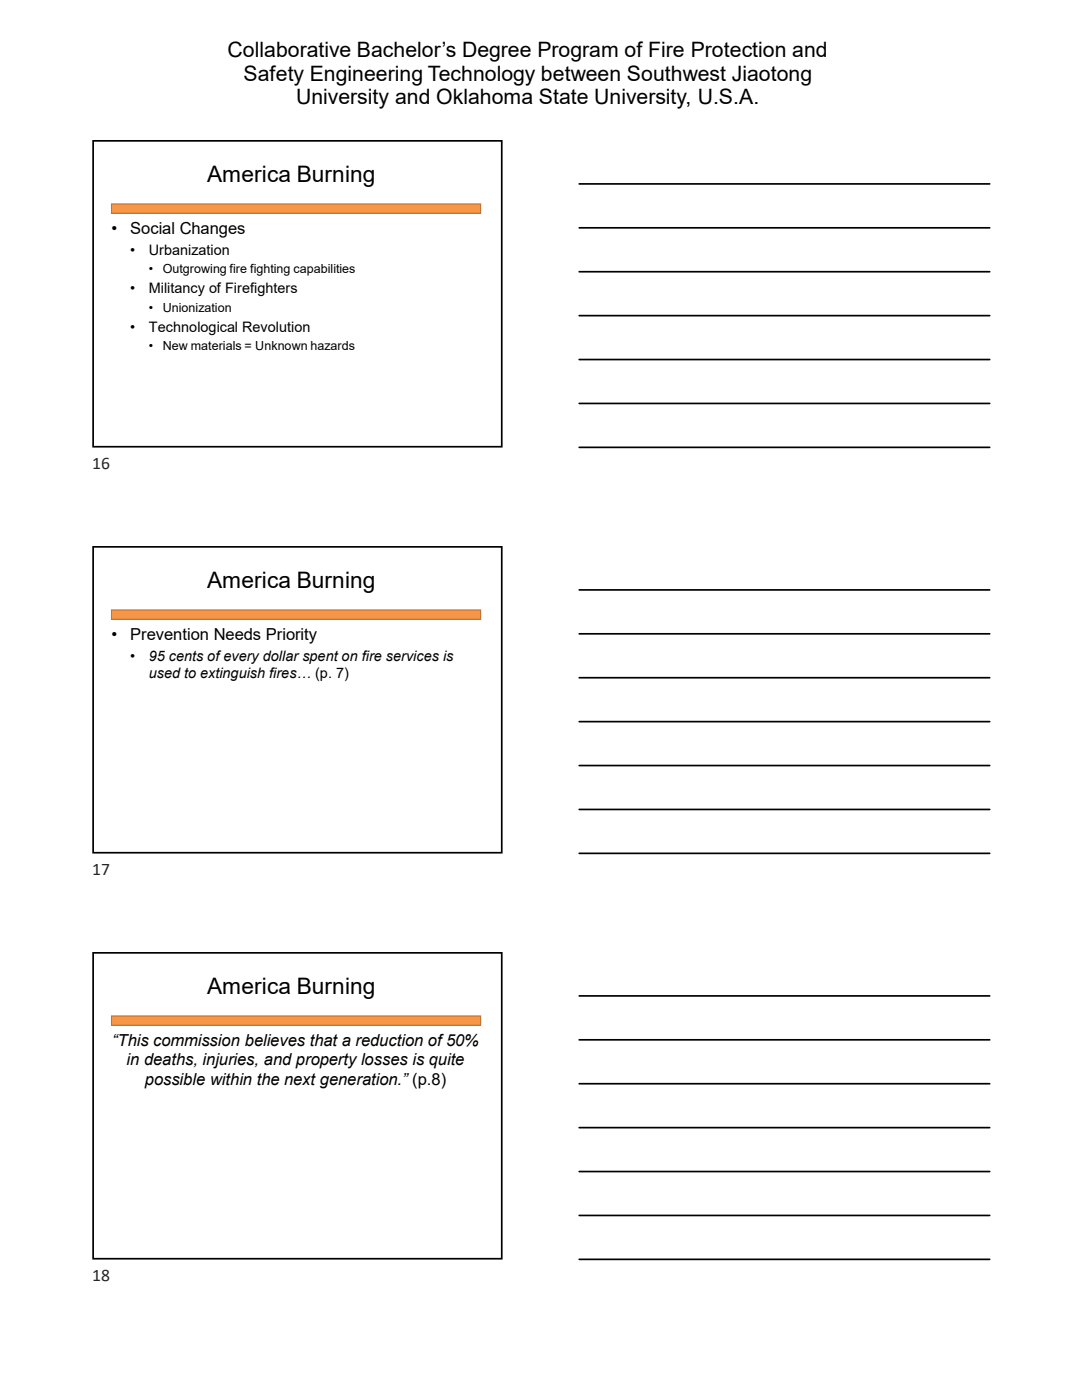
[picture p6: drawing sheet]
<svg xmlns="http://www.w3.org/2000/svg" width="216mm" height="279mm" viewBox="0 0 216 279" stroke-linecap="round" stroke-linejoin="round" font-family="sans-serif">
<defs><g id="words">
<g font-size="4.5">
<text x="41.4" y="36.4">America Burning</text>
<text x="41.4" y="117.4">America Burning</text>
<text x="41.4" y="198.4">America Burning</text>
</g>
<g font-size="4.2">
<text x="45.4" y="11.4">Collaborative Bachelor’s Degree Program of Fire Protection and</text>
<text x="48.6" y="16.1">Safety Engineering Technology between Southwest Jiaotong</text>
<text x="59.1" y="20.8">University and Oklahoma State University, U.S.A.</text>
</g>
<g font-size="3.5" fill="#262626">
<text x="18.4" y="93.6">16</text>
<text x="18.4" y="174.7">17</text>
<text x="18.4" y="255.7">18</text>
</g>
<g font-size="3.3">
<text x="22.3" y="46.6">•</text>
<text x="26" y="46.6">Social Changes</text>
<text x="22.3" y="127.6">•</text>
<text x="26" y="127.6">Prevention Needs Priority</text>
<text x="22.4" y="208.7">“This commission believes that a reduction of 50%</text>
<text x="25.3" y="212.6">in deaths, injuries, and property losses is quite</text>
<text x="28.9" y="216.6">possible within the next generation.” (p.8)</text>
</g>
<g font-size="2.9">
<text x="26" y="50.8">•</text>
<text x="29.7" y="50.8">Urbanization</text>
<text x="26" y="58.5">•</text>
<text x="29.7" y="58.5">Militancy of Firefighters</text>
<text x="26" y="66.3">•</text>
<text x="29.7" y="66.3">Technological Revolution</text>
<text x="26" y="131.8">•</text>
<text x="29.7" y="131.8">95 cents of every dollar spent on fire services is</text>
<text x="29.7" y="135.3">used to extinguish fires… (p. 7)</text>
</g>
<g font-size="2.5">
<text x="29.7" y="54.5">•</text>
<text x="32.5" y="54.5">Outgrowing fire fighting capabilities</text>
<text x="29.7" y="62.2">•</text>
<text x="32.5" y="62.2">Unionization</text>
<text x="29.7" y="69.9">•</text>
<text x="32.5" y="69.9">New materials = Unknown hazards</text>
</g>
</g></defs>
<path d="M22.2 40.7h73.7v1.9h-73.7z" fill="#f79646"/>
<path d="M22.1 40.6h73.9v2.1h-73.9zM22.2 40.8l.2-.1v1.9l-.2-.1h73.7l-.1 .1v-1.9l.1 .1z" fill="#b66d31"/>
<path d="M18.6 28.1h81.5v61.1h-81.5z" fill="none" stroke="#000" stroke-width=".34"/>
<path d="M18.4 109h81.9v61.4h-81.9z" fill="#fff"/>
<path d="M22.2 121.8h73.7v1.8h-73.7z" fill="#f79646"/>
<path d="M22.1 121.6h73.9v2.1h-73.9zM22.2 121.8h.2v1.8l-.2-.1h73.7l-.1 .1v-1.8h.1z" fill="#b66d31"/>
<path d="M18.6 109.1h81.5v61.1h-81.5z" fill="none" stroke="#000" stroke-width=".34"/>
<path d="M18.4 190h81.9v61.4h-81.9z" fill="#fff"/>
<path d="M22.2 202.8h73.7v1.8h-73.7z" fill="#f79646"/>
<path d="M22.1 202.6h73.9v2.1h-73.9zM22.2 202.9l.2-.1v1.8l-.2-.1h73.7l-.1 .1v-1.8l.1 .1z" fill="#b66d31"/>
<g fill="none" stroke="#000" stroke-width=".34">
<path d="M115.6 36.7h81.9M115.6 45.5h81.9M115.6 54.2h81.9M115.6 63h81.9M115.6 71.8h81.9M115.6 80.5h81.9M115.6 89.3h81.9M115.6 117.7h81.9M115.6 126.5h81.9M115.6 135.3h81.9M115.6 144h81.9M115.6 152.8h81.9"/>
<path d="M115.6 161.5h81.9M115.6 170.3h81.9M18.6 190.2h81.5v61h-81.5zM115.6 198.8h81.9M115.6 207.5h81.9M115.6 216.3h81.9M115.6 225h81.9M115.6 233.8h81.9M115.6 242.6h81.9M115.6 251.3h81.9"/>
</g>
<use href="#words"/>
</svg>
